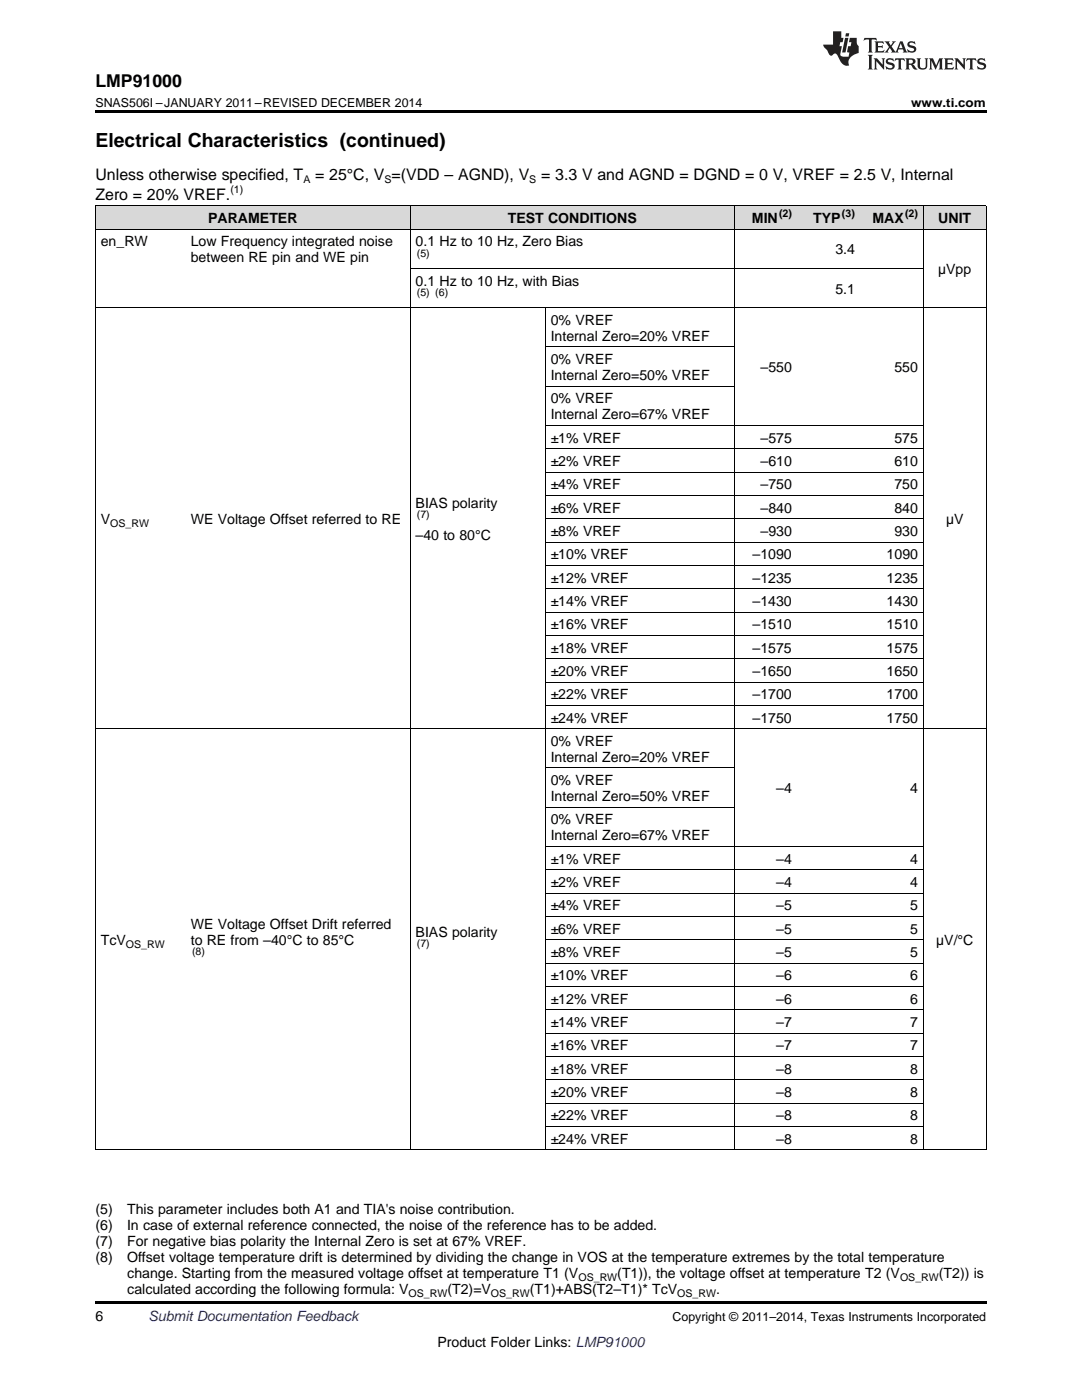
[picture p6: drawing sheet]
<svg xmlns="http://www.w3.org/2000/svg" width="216mm" height="279mm" viewBox="0 0 216 279" stroke-linecap="round" stroke-linejoin="round" font-family="sans-serif">
<defs><g id="words">
<text font-size="3.9" x="19" y="29.3">Electrical Characteristics (continued)</text>
<text font-size="3.5" x="19" y="17.3">LMP91000</text>
<g font-size="3.2">
<text x="19" y="36">Unless otherwise specified, T</text>
<text x="62.9" y="36">= 25°C, V =(VDD – AGND), V</text>
<text x="108" y="36">= 3.3 V and AGND = DGND = 0 V, VREF = 2.5 V, Internal</text>
<text x="19" y="39.9">Zero = 20% VREF.</text>
</g>
<g font-size="2.8">
<text x="41.5" y="44.5">PARAMETER</text>
<text x="101.3" y="44.5">TEST</text>
<text x="109.4" y="44.5">CONDITIONS</text>
<text x="150" y="44.5">MIN</text>
<text x="162.3" y="44.5">TYP</text>
<text x="174.1" y="44.5">MAX</text>
<text x="187.2" y="44.5">UNIT</text>
<text x="20.1" y="49.2">en_RW</text>
<text x="38.1" y="49.2">Low Frequency integrated noise</text>
<text x="38.1" y="52.4">between RE pin and WE pin</text>
<text x="82.9" y="49.2">0.1 Hz to 10 Hz, Zero Bias</text>
<text x="166.7" y="50.8">3.4</text>
<text x="82.9" y="57">0.1 Hz to 10 Hz, with Bias</text>
<text x="166.7" y="58.6">5.1</text>
<text x="187.2" y="54.7">µVpp</text>
<text x="109.9" y="64.8">0% VREF</text>
<text x="109.9" y="68">Internal Zero=20% VREF</text>
<text x="109.9" y="72.7">0% VREF</text>
<text x="109.9" y="75.8">Internal Zero=50% VREF</text>
<text x="151.8" y="74.3">–550</text>
<text x="178.5" y="74.3">550</text>
<text x="109.9" y="80.5">0% VREF</text>
<text x="109.9" y="83.7">Internal Zero=67% VREF</text>
<text x="109.9" y="88.3">±1% VREF</text>
<text x="151.8" y="88.3">–575</text>
<text x="178.5" y="88.3">575</text>
<text x="109.9" y="93">±2% VREF</text>
<text x="151.8" y="93">–610</text>
<text x="178.5" y="93">610</text>
<text x="82.9" y="101.4">BIAS polarity</text>
<text x="109.9" y="97.6">±4% VREF</text>
<text x="151.8" y="97.6">–750</text>
<text x="178.5" y="97.6">750</text>
<text x="20.1" y="104.5">V</text>
<text x="38.1" y="104.5">WE Voltage Offset referred to RE</text>
<text x="82.9" y="107.7">–40 to 80°C</text>
<text x="109.9" y="102.3">±6% VREF</text>
<text x="109.9" y="107">±8% VREF</text>
<text x="151.8" y="102.3">–840</text>
<text x="151.8" y="107">–930</text>
<text x="178.5" y="102.3">840</text>
<text x="178.5" y="107">930</text>
<text x="188.8" y="104.5">µV</text>
<text x="109.9" y="111.6">±10% VREF</text>
<text x="150.2" y="111.6">–1090</text>
<text x="176.9" y="111.6">1090</text>
<text x="109.9" y="116.3">±12% VREF</text>
<text x="150.2" y="116.3">–1235</text>
<text x="176.9" y="116.3">1235</text>
<text x="109.9" y="120.9">±14% VREF</text>
<text x="109.9" y="125.6">±16% VREF</text>
<text x="150.2" y="120.9">–1430</text>
<text x="150.2" y="125.6">–1510</text>
<text x="176.9" y="120.9">1430</text>
<text x="176.9" y="125.6">1510</text>
<text x="109.9" y="130.2">±18% VREF</text>
<text x="150.2" y="130.2">–1575</text>
<text x="176.9" y="130.2">1575</text>
<text x="109.9" y="134.9">±20% VREF</text>
<text x="150.2" y="134.9">–1650</text>
<text x="176.9" y="134.9">1650</text>
<text x="109.9" y="139.6">±22% VREF</text>
<text x="150.2" y="139.6">–1700</text>
<text x="176.9" y="139.6">1700</text>
<text x="109.9" y="144.2">±24% VREF</text>
<text x="109.9" y="148.9">0% VREF</text>
<text x="150.2" y="144.2">–1750</text>
<text x="176.9" y="144.2">1750</text>
<text x="109.9" y="152">Internal Zero=20% VREF</text>
<text x="109.9" y="156.7">0% VREF</text>
<text x="109.9" y="159.9">Internal Zero=50% VREF</text>
<text x="154.9" y="158.3">–4</text>
<text x="181.6" y="158.3">4</text>
<text x="109.9" y="164.5">0% VREF</text>
<text x="109.9" y="167.7">Internal Zero=67% VREF</text>
<text x="109.9" y="172.4">±1% VREF</text>
<text x="154.9" y="172.4">–4</text>
<text x="181.6" y="172.4">4</text>
<text x="109.9" y="177">±2% VREF</text>
<text x="154.9" y="177">–4</text>
<text x="181.6" y="177">4</text>
<text x="38.1" y="185.4">WE Voltage Offset Drift referred</text>
<text x="109.9" y="181.7">±4% VREF</text>
<text x="154.9" y="181.7">–5</text>
<text x="181.6" y="181.7">5</text>
<text x="20.1" y="188.6">TcV</text>
<text x="38.1" y="188.6">to RE from –40°C to 85°C</text>
<text x="82.9" y="187">BIAS polarity</text>
<text x="109.9" y="186.3">±6% VREF</text>
<text x="109.9" y="191">±8% VREF</text>
<text x="154.9" y="186.3">–5</text>
<text x="154.9" y="191">–5</text>
<text x="181.6" y="186.3">5</text>
<text x="181.6" y="191">5</text>
<text x="186.8" y="188.6">µV/°C</text>
<text x="109.9" y="195.7">±10% VREF</text>
<text x="154.9" y="195.7">–6</text>
<text x="181.6" y="195.7">6</text>
<text x="109.9" y="200.3">±12% VREF</text>
<text x="154.9" y="200.3">–6</text>
<text x="181.6" y="200.3">6</text>
<text x="109.9" y="205">±14% VREF</text>
<text x="109.9" y="209.6">±16% VREF</text>
<text x="154.9" y="205">–7</text>
<text x="154.9" y="209.6">–7</text>
<text x="181.6" y="205">7</text>
<text x="181.6" y="209.6">7</text>
<text x="109.9" y="214.3">±18% VREF</text>
<text x="154.9" y="214.3">–8</text>
<text x="181.6" y="214.3">8</text>
<text x="109.9" y="218.9">±20% VREF</text>
<text x="154.9" y="218.9">–8</text>
<text x="181.6" y="218.9">8</text>
<text x="109.9" y="223.6">±22% VREF</text>
<text x="154.9" y="223.6">–8</text>
<text x="181.6" y="223.6">8</text>
<text x="109.9" y="228.2">±24% VREF</text>
<text x="154.9" y="228.2">–8</text>
<text x="181.6" y="228.2">8</text>
<text x="19" y="242.4">(5)</text>
<text x="19" y="245.5">(6)</text>
<text x="25.4" y="242.4">This parameter includes both A1 and TIA's noise contribution.</text>
<text x="25.4" y="245.5">In case of external reference connected, the noise of the reference has to be added.</text>
<text x="19" y="248.7">(7)</text>
<text x="19" y="251.9">(8)</text>
<text x="25.4" y="248.7">For negative bias polarity the Internal Zero is set at 67% VREF.</text>
<text x="25.4" y="251.9">Offset voltage temperature drift is determined by dividing the change in VOS at the temperature extremes by the total temperature</text>
<text x="25.4" y="255.1">change. Starting from the measured voltage offset at temperature T1 (V</text>
<text x="123.2" y="255.1">(T1)), the voltage offset at temperature T2 (V</text>
<text x="187.3" y="255.1">(T2)) is</text>
<text x="19" y="263.6">6</text>
<text x="25.4" y="258.2">calculated according the following formula: V</text>
<text x="89.3" y="258.2">(T2)=V</text>
<text x="105.7" y="258.2">(T1)+ABS(T2–T1)* TcV</text>
<text x="142.9" y="258.2">.</text>
<text x="87.3" y="268.9">Product Folder Links: LMP91000</text>
</g>
<text font-size="2.8" fill="#0000c8" x="29.6" y="263.6">Submit Documentation Feedback</text>
<g font-size="2.5">
<text x="19" y="21.4">SNAS506I –JANUARY 2011–REVISED DECEMBER 2014</text>
<text x="181.8" y="21.4">www.ti.com</text>
<text x="134.2" y="263.6">Copyright © 2011–2014, Texas Instruments Incorporated</text>
</g>
<g font-size="2.1">
<text x="46" y="38.6">(1)</text>
<text x="60.5" y="36.6">A</text>
<text x="76.7" y="36.6">S</text>
<text x="105.6" y="36.6">S</text>
<text x="155.5" y="43.4">(2)</text>
<text x="168" y="43.4">(3)</text>
<text x="180.6" y="43.4">(2)</text>
<text x="83.2" y="51.2">(5)</text>
<text x="83.2" y="59.1">(5) (6)</text>
<text x="22" y="105.1">OS_RW</text>
<text x="83.2" y="103.4">(7)</text>
<text x="25.1" y="189.1">OS_RW</text>
<text x="38.3" y="190.6">(8)</text>
<text x="83.2" y="189">(7)</text>
<text x="115.4" y="255.6">OS_RW</text>
<text x="179.6" y="255.6">OS_RW</text>
<text x="81.5" y="258.8">OS_RW</text>
<text x="98" y="258.8">OS_RW</text>
<text x="135.1" y="258.8">OS_RW</text>
</g>
</g></defs>
<g fill="#d8d8d8">
<path d="M19 41.1h18v4.7h-18z"/>
<path d="M37 41.1h44.9v4.7h-44.9z"/>
<path d="M81.9 41.1h26.9v4.7h-26.9z"/>
<path d="M108.8 41.1h37.7v4.7h-37.7z"/>
<path d="M146.5 41.1h12.6v4.7h-12.6z"/>
<path d="M159.1 41.1h12.6v4.7h-12.6z"/>
<path d="M171.7 41.1h12.6v4.7h-12.6z"/>
<path d="M184.3 41.1h12.5v4.7h-12.5z"/>
</g>
<path d="M19 22h177.8v.5h-177.8zM19 259.7h177.8v.5h-177.8z" fill="#000"/>
<g fill="none" stroke="#000" stroke-width=".2">
<path d="M19 45.7h177.8M19 41.1h177.8M19.1 41.1v188.4M81.8 41.1v188.4M81.9 53.6h102.4M146.5 41.1v188.4M184.2 41.1v188.4M196.8 41.1v188.4M19 61.4h177.8M108.8 61.4v168.1M108.8 77.1h37.7M108.8 69.2h37.7"/>
<path d="M108.8 98.9h75.5M108.8 94.2h75.5M108.8 89.6h75.5M108.8 84.9h75.5M108.8 117.5h75.5M108.8 112.8h75.5M108.8 108.2h75.5M108.8 103.5h75.5M108.8 136.1h75.5M108.8 131.5h75.5M108.8 126.8h75.5M108.8 122.1h75.5"/>
<path d="M19 145.4h177.8M108.8 153.3h37.7M108.8 140.8h75.5M108.8 178.2h75.5M108.8 173.6h75.5M108.8 168.9h75.5M108.8 161.1h37.7M108.8 196.9h75.5M108.8 192.2h75.5M108.8 187.6h75.5M108.8 182.9h75.5M108.8 215.5h75.5"/>
<path d="M108.8 210.8h75.5M108.8 206.2h75.5M108.8 201.5h75.5M19 229.5h177.8M108.8 224.8h75.5M108.8 220.2h75.5"/>
</g>
<g fill="#231f20">
<path d="M172.5 7.6l-.1 .5 .4-.2h.6v.1v2.1l-.2 .4h.9l-.2-.4v-2.1l.1-.1h.5l.5 .2-.2-.5zM174.5 8.3l.2 .3v1.5l-.2 .4h1.8l.2-.6a1.04 1.04 0 0 1-1.3 .2v-.7h.6l.3 .2v-.6l-.3 .2h-.6v-.6l.8-.1 .4 .3-.2-.5zM176.5 8.3l.9 1.1-.9 1.1h.8l-.2-.2 .4-.7 .5 .7-.2 .2h1.5l-.2-.2 .2-.4h.9l.1 .4-.2 .2h1l-.3-.3-.7-1.9h-.5l-.9 2-.8-1 .9-1h-.8l.1 .3-.4 .5-.3-.6 .1-.2zM179.7 8.6l.4 1h-.7zM181.3 8.4a.63 .63 0 0 0-.2 .7 .63 .63 0 0 0 .6 .4l.6 .2 .1 .2a.75 .75 0 0 1-.7 .4 .75 .75 0 0 1-.6-.5l.1 .7 .1-.1a1.11 1.11 0 0 0 1.5-.6 1.13 1.13 0 0 0-1.2-.8l-.1-.4a1.04 1.04 0 0 1 1.2 .2l-.2-.5-.2 .1-.4-.2zM173.2 10.9l.2 .4v2.2l-.2 .4h1l-.3-.4v-2.2l.3-.4zM174.3 11.6l.3 .4v1.5l-.3 .4h.8l-.2-.4v-1.3l1.5 1.7v-1.9l.2-.4h-.7l.2 .4v.9l-1.1-1.3zM177 11.8a.62 .62 0 0 0-.2 .7 .62 .62 0 0 0 .6 .4l.6 .1 .1 .3a.76 .76 0 0 1-.7 .3 .76 .76 0 0 1-.7-.4l.2 .7 .1-.1a1.11 1.11 0 0 0 1.5-.6 1.13 1.13 0 0 0-1.2-.8l-.1-.4a1.04 1.04 0 0 1 1.2 .2l-.2-.6-.2 .1-.5-.1zM178.7 11.6l-.2 .6a.61 .61 0 0 1 .8-.3v1.6l-.2 .4h.9l-.2-.4v-1.6a.63 .63 0 0 1 .7 .3l-.1-.6zM180.6 11.6l.3 .4v1.5l-.3 .4h1l-.2-.2-.1-.8 .6 .2a.76 .76 0 0 0 1.2 .7l-1-1a.58 .58 0 0 0 .6-.5 .58 .58 0 0 0-.5-.6zM181.4 11.9h.1a.45 .45 0 0 1 .5 .1 .45 .45 0 0 1 .1 .5l-.8 .2zM182.9 11.6l.2 .2a2.17 2.17 0 0 0 .3 1.9 .99 .99 0 0 0 1.6-.6v-1.1l.2-.4h-.7l.2 .2a1.92 1.92 0 0 1-.2 1.8 .6 .6 0 0 1-.9-.5v-1.1l.2-.4zM185.4 11.6l.2 .4v1.5l-.2 .4h.7l-.2-.4v-1.4l.8 1.8 .8-1.8v1.4l-.2 .4h.9l-.2-.4v-1.5l.2-.4h-.8l-.6 1.5-.6-1.5zM188.4 11.6l.2 .4v1.5l-.2 .4h1.8l.1-.6a1.04 1.04 0 0 1-1.2 .1v-.6h.5l.4 .2v-.6l-.4 .2h-.5v-.7h.8l.3 .3-.1-.6zM190.5 11.6l.2 .4v1.5l-.2 .4h.7l-.2-.4v-1.3l1.5 1.7v-1.9l.2-.4h-.7l.2 .4v.9l-1.1-1.3zM192.9 11.6l-.1 .6a.61 .61 0 0 1 .7-.3l.1 1.6-.3 .4h1l-.3-.4 .1-1.6a.63 .63 0 0 1 .7 .3l-.1-.6zM195.2 11.8a.62 .62 0 0 0-.2 .7 .62 .62 0 0 0 .6 .4l.6 .1 .1 .3a.76 .76 0 0 1-.7 .3 .76 .76 0 0 1-.6-.4l.1 .7 .1-.1a1.11 1.11 0 0 0 1.6-.6 1.13 1.13 0 0 0-1.3-.8l-.1-.4a1.04 1.04 0 0 1 1.2 .2l-.1-.6-.2 .1-.5-.1z"/>
<path d="M166.2 6.3v2.6h-1.9v.4l.8 .9a.91 .91 0 0 0 1 .8 .56 .56 0 0 1 .5-.3 .56 .56 0 0 1 .5 .3l.4 .8a1.53 1.53 0 0 0 1.9 1.2 1.54 1.54 0 0 1 1-2.1l.9-.3v-1.4a1.52 1.52 0 0 1-.4-1.6h-1.3l-.2 .8h.5l-.2 .8h-.5l-.1 1v.2l.4 .1-.2 .8a1.93 1.93 0 0 1-1.6-.3l.3-1.8h-.5l.2-.8h.4l.2-.8h-.4v-1.3zM168.6 7.6l-.6 2.9h.7l.6-2.9zM168.8 6.6l-.1 .7h.6l.2-.7z"/>
</g>
<use href="#words"/>
</svg>
